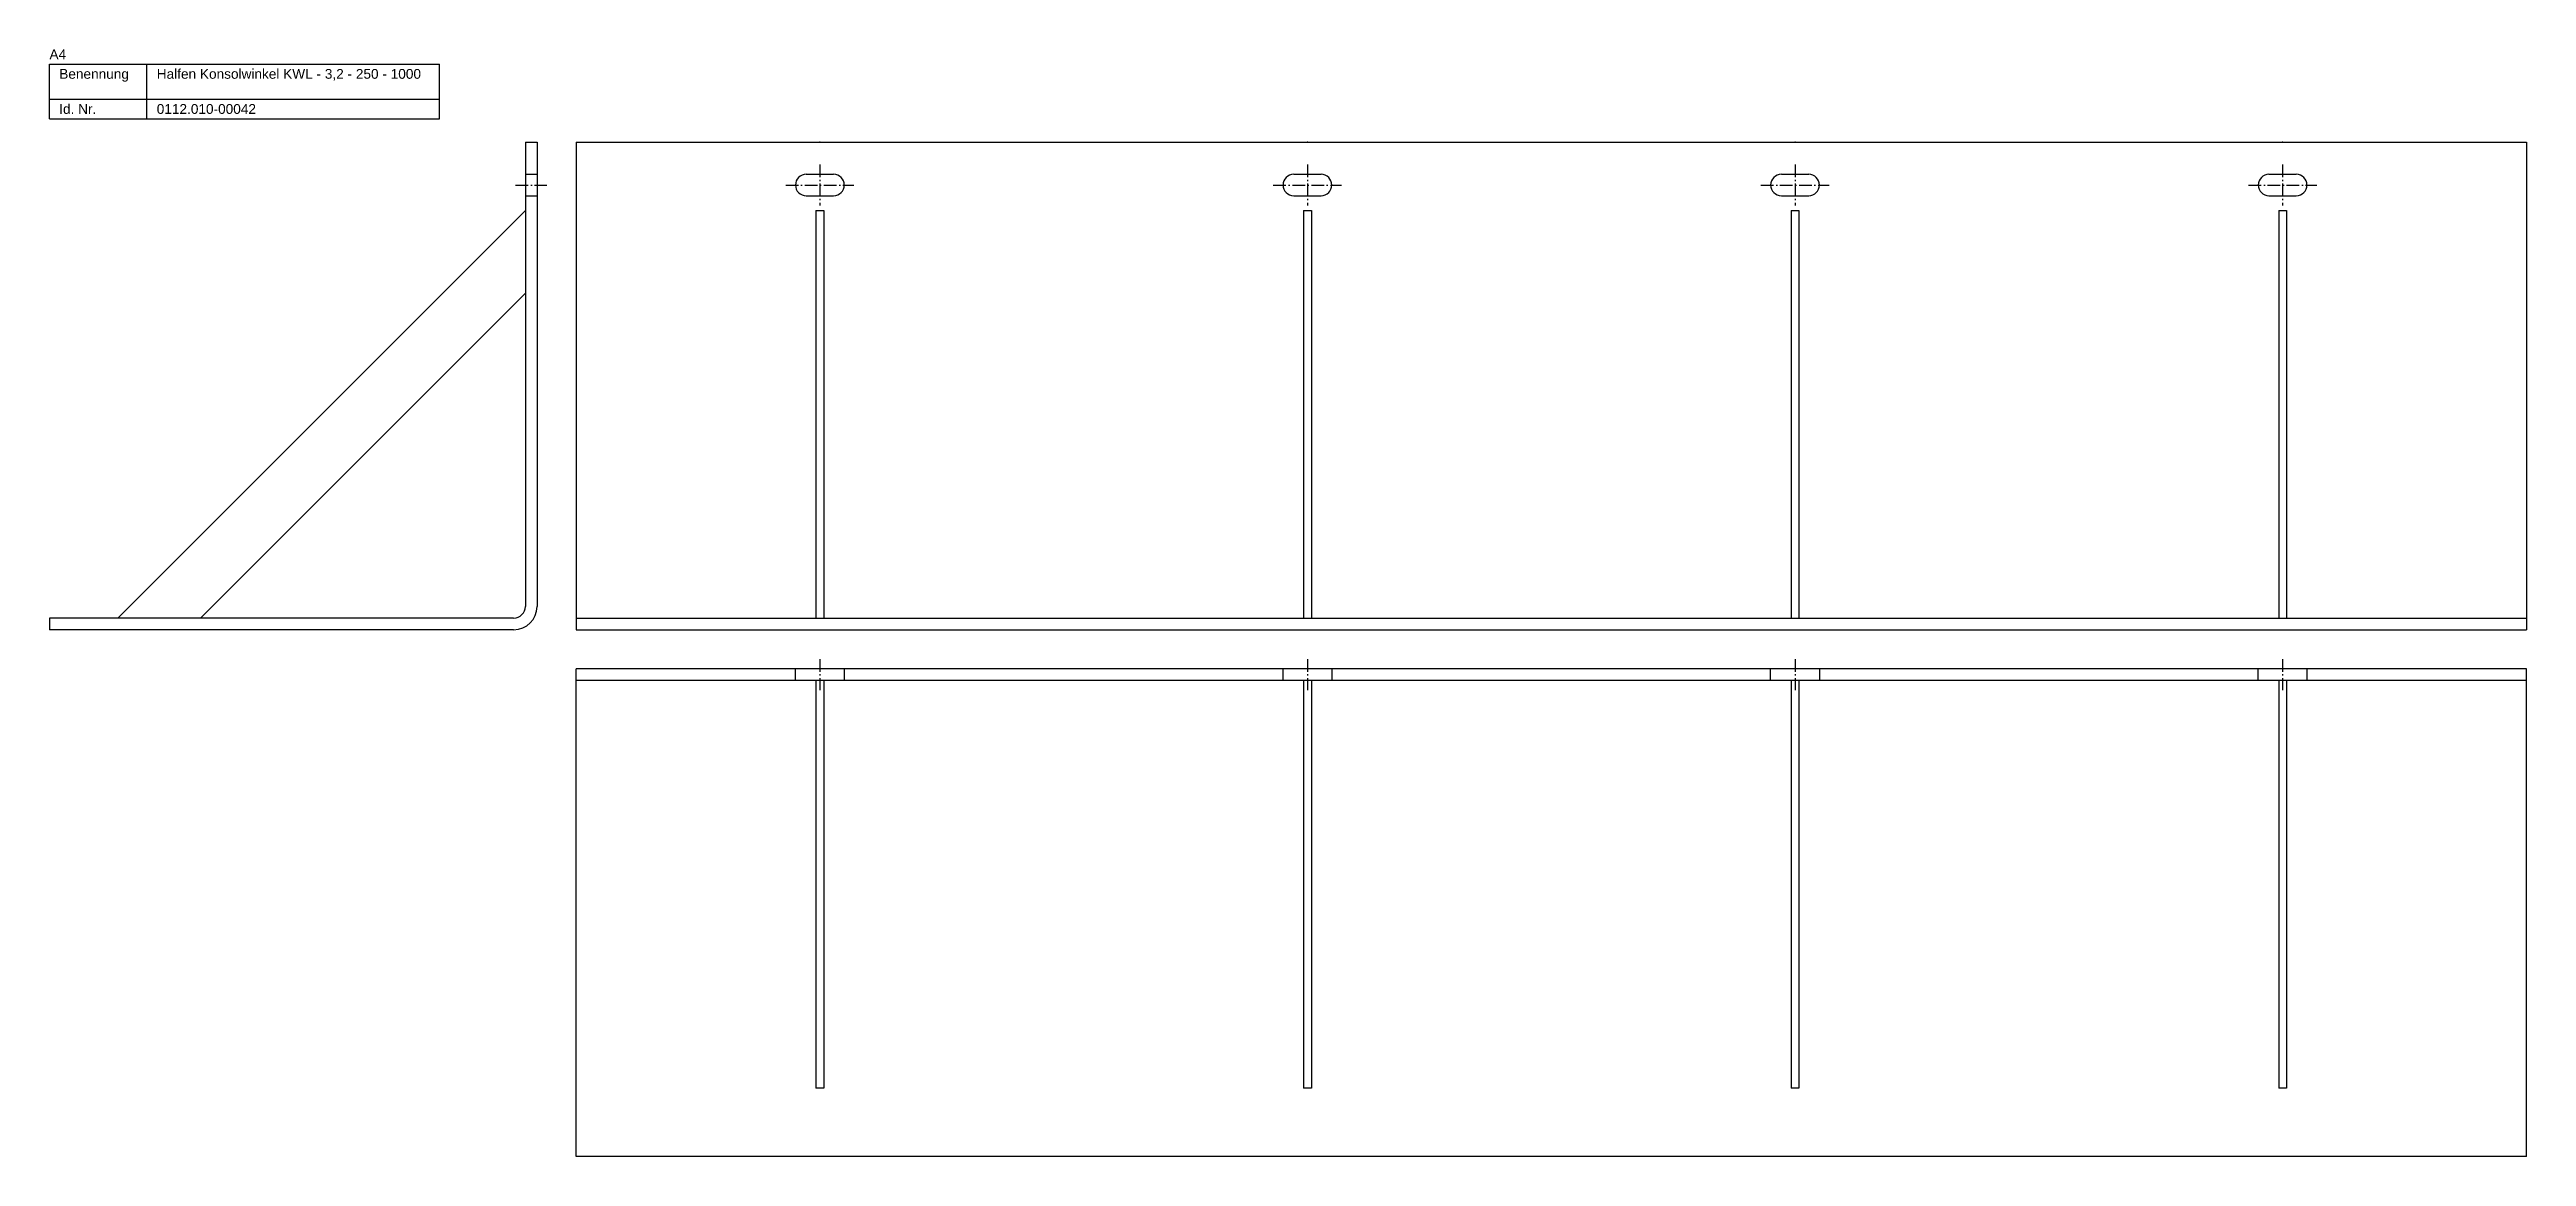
# Model space of a CAD drawing. Header units: millimetres. Extents: x 3683 to 6843, y -2519 to 868.
# Drawn here: x 5573 to 6843, y -2519 to -1952 of the extents above; entities that cross this region are included whole.
import ezdxf

# ---------------------------------------------------------------- set-up
doc = ezdxf.new("R2010")
doc.units = ezdxf.units.MM
doc.linetypes.add('MITTELLINIE', pattern=[0.977, 0.65, -0.13, 0.067, -0.13])
doc.linetypes.add('VERDECKT', pattern=[9.525, 6.35, -3.175])
doc.layers.add('HALFEN-KONSOLANKER', color=2, linetype='CONTINUOUS')
doc.styles.add('ARIAL50', font='ARIAL.TTF', dxfattribs={"height": 5})

msp = doc.modelspace()

# ---------------------------------------------------------------- linework, layer by layer
at = {"layer": 'HALFEN-KONSOLANKER'}
for p, q in [((5573.1, -1959.2), (5773.1, -1959.2)), ((5573.1, -1987.2), (5573.1, -1959.2)), ((5623.1, -1987.2), (5623.1, -1959.2)), ((5773.1, -1987.2), (5773.1, -1959.2)), ((5573.1, -1977.2), (5773.1, -1977.2)), ((5573.1, -1987.2), (5773.1, -1987.2)), ((5817.1, -1999.2), (5817.1, -2237.2)), ((5817.1, -1999.2), (5823.1, -1999.2)), ((5823.1, -1999.2), (5823.1, -2237.2)), ((5843.1, -1999.2), (6843.1, -1999.2)), ((5843.1, -1999.2), (5843.1, -2249.2)), ((6843.1, -1999.2), (6843.1, -2249.2)), ((5961.1, -2015.7), (5975.1, -2015.7)), ((6211.1, -2015.7), (6225.1, -2015.7)), ((6461.1, -2015.7), (6475.1, -2015.7)), ((6711.1, -2015.7), (6725.1, -2015.7)), ((5961.1, -2026.7), (5975.1, -2026.7)), ((6211.1, -2026.7), (6225.1, -2026.7)), ((6461.1, -2026.7), (6475.1, -2026.7)), ((6711.1, -2026.7), (6725.1, -2026.7)), ((5817.1, -2034.2), (5608.1, -2243.2)), ((5966.1, -2034.2), (5966.1, -2243.2)), ((5966.1, -2034.2), (5970.1, -2034.2)), ((5970.1, -2034.2), (5970.1, -2243.2)), ((6216.1, -2034.2), (6216.1, -2243.2)), ((6216.1, -2034.2), (6220.1, -2034.2)), ((6220.1, -2034.2), (6220.1, -2243.2)), ((6466.1, -2034.2), (6466.1, -2243.2)), ((6466.1, -2034.2), (6470.1, -2034.2)), ((6470.1, -2034.2), (6470.1, -2243.2)), ((6716.1, -2034.2), (6716.1, -2243.2)), ((6716.1, -2034.2), (6720.1, -2034.2)), ((6720.1, -2034.2), (6720.1, -2243.2)), ((5817.1, -2076.7), (5650.6, -2243.2)), ((5811.1, -2243.2), (5573.1, -2243.2)), ((5573.1, -2243.2), (5573.1, -2249.2)), ((5843.1, -2243.2), (6843.1, -2243.2)), ((5811.1, -2249.2), (5573.1, -2249.2)), ((5843.1, -2249.2), (6843.1, -2249.2)), ((6843.1, -2269.2), (5843.1, -2269.2)), ((5843.1, -2519.2), (5843.1, -2269.2)), ((6843.1, -2519.2), (6843.1, -2269.2)), ((6843.1, -2275.2), (5843.1, -2275.2)), ((5966.1, -2275.2), (5966.1, -2484.2)), ((5970.1, -2275.2), (5970.1, -2484.2)), ((6216.1, -2275.2), (6216.1, -2484.2)), ((6220.1, -2275.2), (6220.1, -2484.2)), ((6466.1, -2275.2), (6466.1, -2484.2)), ((6470.1, -2275.2), (6470.1, -2484.2)), ((6716.1, -2275.2), (6716.1, -2484.2)), ((6720.1, -2275.2), (6720.1, -2484.2)), ((5970.1, -2484.2), (5966.1, -2484.2)), ((6220.1, -2484.2), (6216.1, -2484.2)), ((6470.1, -2484.2), (6466.1, -2484.2)), ((6720.1, -2484.2), (6716.1, -2484.2)), ((6843.1, -2519.2), (5843.1, -2519.2))]:
    msp.add_line(p, q, dxfattribs=at)
at = {"layer": 'HALFEN-KONSOLANKER', "color": 1, "linetype": 'VERDECKT'}
for p, q in [((5817.1, -2015.7), (5823.1, -2015.7)), ((5817.1, -2026.7), (5823.1, -2026.7)), ((5955.6, -2275.2), (5955.6, -2269.2)), ((5980.6, -2269.2), (5980.6, -2275.2)), ((6205.6, -2275.2), (6205.6, -2269.2)), ((6230.6, -2269.2), (6230.6, -2275.2)), ((6455.6, -2275.2), (6455.6, -2269.2)), ((6480.6, -2269.2), (6480.6, -2275.2)), ((6705.6, -2275.2), (6705.6, -2269.2)), ((6730.6, -2269.2), (6730.6, -2275.2))]:
    msp.add_line(p, q, dxfattribs=at)
at = {"layer": 'HALFEN-KONSOLANKER', "color": 1, "linetype": 'MITTELLINIE', "ltscale": 10}
for p, q in [((5968.1, -2010.7), (5968.1, -2031.7)), ((6218.1, -2010.7), (6218.1, -2031.7)), ((6468.1, -2010.7), (6468.1, -2031.7)), ((6718.1, -2010.7), (6718.1, -2031.7)), ((5812.1, -2021.2), (5828.1, -2021.2)), ((5950.6, -2021.2), (5985.6, -2021.2)), ((6200.6, -2021.2), (6235.6, -2021.2)), ((6450.6, -2021.2), (6485.6, -2021.2)), ((6700.6, -2021.2), (6735.6, -2021.2)), ((5968.1, -2264.2), (5968.1, -2280.2)), ((6218.1, -2264.2), (6218.1, -2280.2)), ((6468.1, -2264.2), (6468.1, -2280.2)), ((6718.1, -2264.2), (6718.1, -2280.2))]:
    msp.add_line(p, q, dxfattribs=at)
at = {"layer": 'HALFEN-KONSOLANKER'}
for centre, radius, start, end in [((5961.1, -2021.2), 5.5, 90, 270), ((5975.1, -2021.2), 5.5, 270, 90), ((6211.1, -2021.2), 5.5, 90, 270), ((6225.1, -2021.2), 5.5, 270, 90), ((6461.1, -2021.2), 5.5, 90, 270), ((6475.1, -2021.2), 5.5, 270, 90), ((6711.1, -2021.2), 5.5, 90, 270), ((6725.1, -2021.2), 5.5, 270, 90), ((5811.1, -2237.2), 6, 270, 0), ((5811.1, -2237.2), 12, 270, 0)]:
    msp.add_arc(centre, radius, start, end, dxfattribs=at)
for p in [(5968.1, -1999.2), (5968.1, -1999.2), (6218.1, -1999.2), (6218.1, -1999.2), (6468.1, -1999.2), (6468.1, -1999.2), (6718.1, -1999.2), (6718.1, -1999.2)]:
    msp.add_point(p, dxfattribs=at)

# ---------------------------------------------------------------- texts
at = {"layer": 'HALFEN-KONSOLANKER', "style": 'ARIAL50'}
for s, p in [('A4', (5573.1, -1956.7)), ('Benennung', (5578.1, -1966.7)), ('Halfen Konsolwinkel KWL - 3,2 - 250 - 1000', (5628.1, -1966.7)), ('Id. Nr.', (5578.1, -1984.7)), ('0112.010-00042', (5628.1, -1984.7))]:
    msp.add_text(s, height=5, dxfattribs=at).set_placement(p)

doc.saveas('drawing.dxf')
